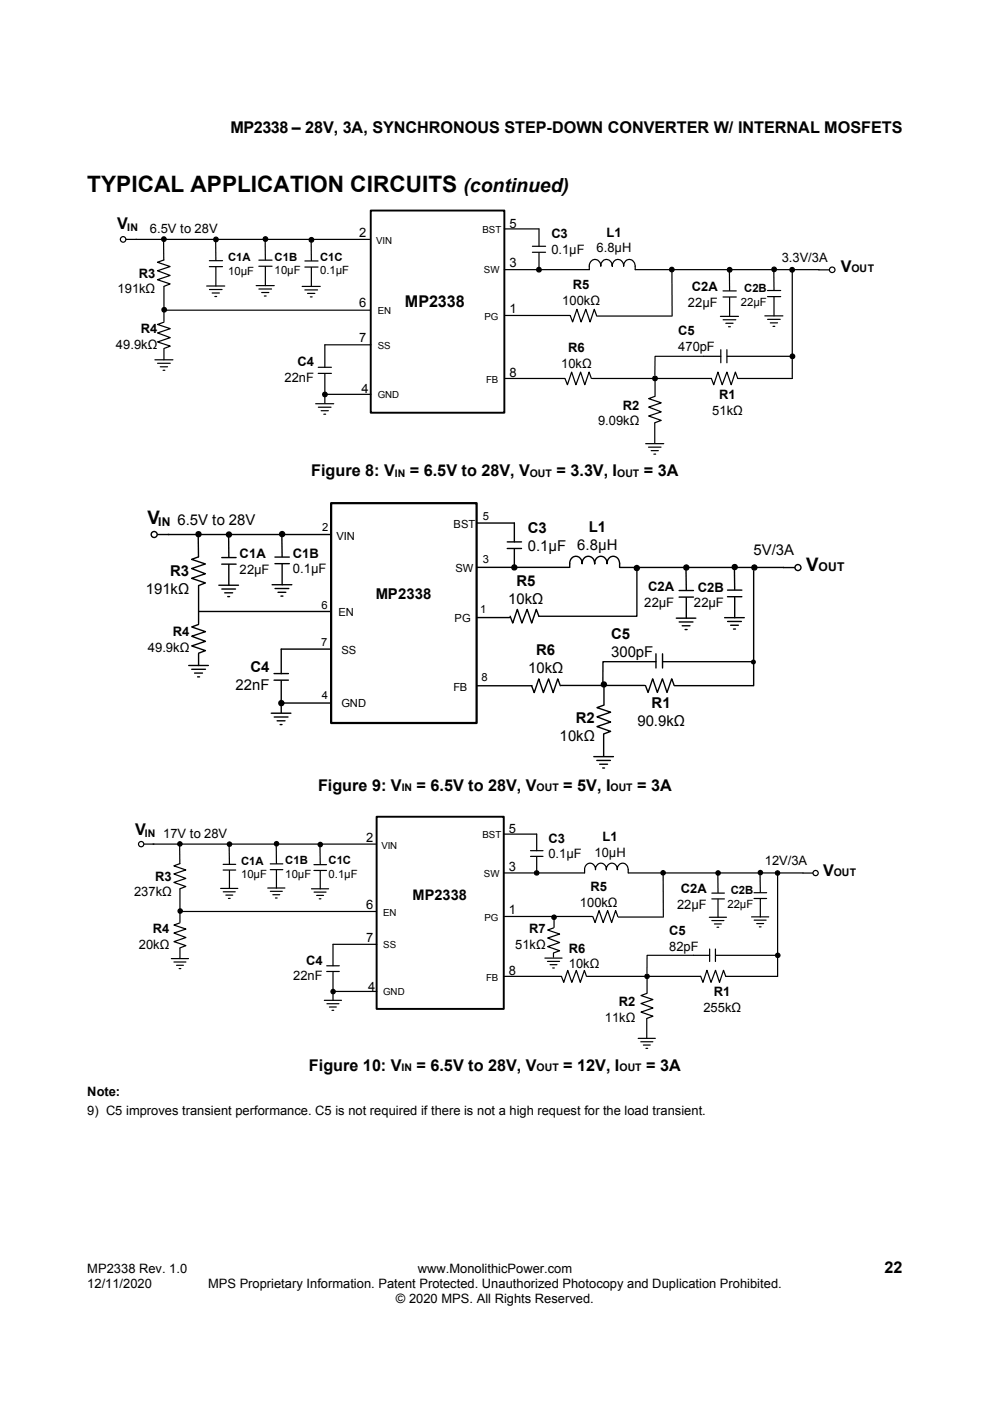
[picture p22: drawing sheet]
<svg xmlns="http://www.w3.org/2000/svg" width="210mm" height="297mm" viewBox="0 0 210 297" stroke-linecap="round" stroke-linejoin="round" font-family="sans-serif">
<defs><g id="words">
<text font-size="4.8" x="18.5" y="40.8">TYPICAL APPLICATION CIRCUITS</text>
<text font-size="4.1" x="98.3" y="40.8">(continued)</text>
<g font-size="4">
<text x="31.3" y="111.1">V</text>
<text x="171" y="121">V</text>
</g>
<g font-size="3.4">
<text x="48.9" y="28.2">MP2338 – 28V, 3A, SYNCHRONOUS STEP-DOWN CONVERTER W/ INTERNAL MOSFETS</text>
<text x="24.8" y="48.6">V</text>
<text x="178.3" y="57.7">V</text>
<text x="85.9" y="65.1">MP2338</text>
<text x="66" y="101">Figure 8: V</text>
<text x="86.9" y="101">= 6.5V to 28V, V</text>
<text x="118" y="101">= 3.3V, I</text>
<text x="136.6" y="101">= 3A</text>
<text x="67.5" y="167.6">Figure 9: V</text>
<text x="88.4" y="167.6">= 6.5V to 28V, V</text>
<text x="119.5" y="167.6">= 5V, I</text>
<text x="135.1" y="167.6">= 3A</text>
<text x="28.7" y="177">V</text>
<text x="174.6" y="185.7">V</text>
<text x="65.5" y="227">Figure 10: V</text>
<text x="88.4" y="227">= 6.5V to 28V, V</text>
<text x="119.5" y="227">= 12V, I</text>
<text x="137.1" y="227">= 3A</text>
<text x="187.6" y="269.9">22</text>
</g>
<g font-size="3.2">
<text x="37.6" y="111.3">6.5V to 28V</text>
<text x="112" y="113">C3</text>
<text x="124.9" y="112.8">L1</text>
<text x="112" y="116.8">0.1μF</text>
<text x="122.4" y="116.6">6.8μH</text>
<text x="159.8" y="117.8">5V/3A</text>
<text x="30.9" y="125.9">191kΩ</text>
<text x="36.1" y="122.1">R3</text>
<text x="109.5" y="124.2">R5</text>
<text x="79.7" y="127.1">MP2338</text>
<text x="107.8" y="128">10kΩ</text>
<text x="129.6" y="135.4">C5</text>
<text x="53.1" y="142.6">C4</text>
<text x="112" y="142.7">10kΩ</text>
<text x="113.7" y="138.9">R6</text>
<text x="129.6" y="139.2">300pF</text>
<text x="50" y="146.4">22nF</text>
<text x="122.1" y="153.3">R2</text>
<text x="135.2" y="153.9">90.9kΩ</text>
<text x="138.2" y="150.1">R1</text>
<text x="118.7" y="157.1">10kΩ</text>
</g>
<text font-size="3.1" x="87.5" y="190.7">MP2338</text>
<g font-size="2.8">
<text x="50.8" y="118.3">C1A</text>
<text x="62.1" y="118.2">C1B</text>
<text x="50.8" y="121.6">22μF</text>
<text x="62.1" y="121.5">0.1μF</text>
<text x="137.5" y="125.4">C2A</text>
<text x="148" y="125.5">C2B</text>
<text x="136.7" y="128.7">22μF</text>
<text x="147.2" y="128.8">22μF</text>
<text x="36.7" y="134.8">R4</text>
<text x="31.3" y="138.2">49.9kΩ</text>
</g>
<g font-size="2.7">
<text x="31.8" y="49.4">6.5V to 28V</text>
<text x="76.2" y="50.3">2</text>
<text x="108" y="48.3">5</text>
<text x="116.9" y="50.5">C3</text>
<text x="116.9" y="53.8">0.1μF</text>
<text x="126.5" y="53.5">6.8μH</text>
<text x="128.6" y="50.2">L1</text>
<text x="29.4" y="58.9">R3</text>
<text x="108" y="56.7">3</text>
<text x="165.8" y="55.6">3.3V/3A</text>
<text x="24.9" y="62.2">191kΩ</text>
<text x="76.2" y="65.1">6</text>
<text x="119.3" y="64.6">100kΩ</text>
<text x="121.5" y="61.3">R5</text>
<text x="145.9" y="65.1">22μF</text>
<text x="146.7" y="61.8">C2A</text>
<text x="29.9" y="70.7">R4</text>
<text x="108" y="66.3">1</text>
<text x="143.8" y="71.1">C5</text>
<text x="24.6" y="74">49.9kΩ</text>
<text x="63.1" y="77.7">C4</text>
<text x="76.2" y="72.5">7</text>
<text x="119" y="77.9">10kΩ</text>
<text x="120.5" y="74.6">R6</text>
<text x="143.8" y="74.4">470pF</text>
<text x="60.3" y="81">22nF</text>
<text x="76.7" y="83.4">4</text>
<text x="108" y="79.9">8</text>
<text x="132.1" y="86.9">R2</text>
<text x="151.1" y="88">51kΩ</text>
<text x="152.5" y="84.7">R1</text>
<text x="126.9" y="90.2">9.09kΩ</text>
<text x="34.6" y="177.8">17V to 28V</text>
<text x="77.6" y="178.5">2</text>
<text x="107.9" y="176.7">5</text>
<text x="116.3" y="178.7">C3</text>
<text x="127.8" y="178.4">L1</text>
<text x="107.9" y="184.7">3</text>
<text x="116.3" y="182">0.1μF</text>
<text x="126.1" y="181.7">10μH</text>
<text x="162.2" y="183.4">12V/3A</text>
<text x="28.4" y="190">237kΩ</text>
<text x="32.9" y="186.7">R3</text>
<text x="125.2" y="189">R5</text>
<text x="144.4" y="189.4">C2A</text>
<text x="32.4" y="197.9">R4</text>
<text x="77.6" y="192.6">6</text>
<text x="107.9" y="193.8">1</text>
<text x="112.2" y="197.9">R7</text>
<text x="123" y="192.3">100kΩ</text>
<text x="143.6" y="192.7">22μF</text>
<text x="29.5" y="201.2">20kΩ</text>
<text x="77.6" y="199.7">7</text>
<text x="109.3" y="201.2">51kΩ</text>
<text x="120.7" y="202">R6</text>
<text x="141.9" y="198.3">C5</text>
<text x="141.9" y="201.6">82pF</text>
<text x="62.2" y="207.8">22nF</text>
<text x="65" y="204.5">C4</text>
<text x="107.9" y="206.7">8</text>
<text x="120.7" y="205.3">10kΩ</text>
<text x="78.1" y="210">4</text>
<text x="131.3" y="213.3">R2</text>
<text x="149.2" y="214.5">255kΩ</text>
<text x="151.4" y="211.2">R1</text>
<text x="128.3" y="216.6">11kΩ</text>
<text x="18.5" y="232.3">Note:</text>
<text x="18.5" y="236.5">9) C5 improves transient performance. C5 is not required if there is not a high request for the load transient.</text>
<text x="18.5" y="269.9">MP2338 Rev. 1.0</text>
<text x="88.6" y="269.9">www.MonolithicPower.com</text>
<text x="18.5" y="273.2">12/11/2020</text>
<text x="44.1" y="273.2">MPS Proprietary Information. Patent Protected. Unauthorized Photocopy and Duplication Prohibited.</text>
<text x="84" y="276.3">© 2020 MPS. All Rights Reserved.</text>
</g>
<g font-size="2.6">
<text x="33.5" y="111.5">IN</text>
<text x="173.6" y="121">OUT</text>
</g>
<g font-size="2.4">
<text x="48.4" y="55.4">C1A</text>
<text x="48.4" y="58.3">10μF</text>
<text x="58.3" y="55.3">C1B</text>
<text x="58.3" y="58.2">10μF</text>
<text x="67.9" y="55.3">C1C</text>
<text x="67.9" y="58.2">0.1μF</text>
<text x="157.1" y="64.9">22μF</text>
<text x="157.8" y="62">C2B</text>
<text x="68.3" y="112.5">2</text>
<text x="96.2" y="111.9">BST</text>
<text x="102.4" y="110.3">5</text>
<text x="71.4" y="114.4">VIN</text>
<text x="102.4" y="119.5">3</text>
<text x="96.6" y="121.2">SW</text>
<text x="68.2" y="129.1">6</text>
<text x="71.8" y="130.6">EN</text>
<text x="96.4" y="131.9">PG</text>
<text x="101.8" y="129.9">1</text>
<text x="68.1" y="136.9">7</text>
<text x="72.4" y="138.6">SS</text>
<text x="68.2" y="148.3">4</text>
<text x="72.4" y="149.9">GND</text>
<text x="96.2" y="146.5">FB</text>
<text x="102.1" y="144.4">8</text>
<text x="51.1" y="183.3">C1A</text>
<text x="60.5" y="183.3">C1B</text>
<text x="69.7" y="183.3">C1C</text>
<text x="51.1" y="186.2">10μF</text>
<text x="60.5" y="186.1">10μF</text>
<text x="69.7" y="186.1">0.1μF</text>
<text x="155" y="189.6">C2B</text>
<text x="154.3" y="192.5">22μF</text>
</g>
<g font-size="2.2">
<text x="26.9" y="49.1">IN</text>
<text x="180.6" y="57.7">OUT</text>
<text x="83.8" y="101.2">IN</text>
<text x="112.4" y="101.2">OUT</text>
<text x="130.9" y="101.2">OUT</text>
<text x="85.2" y="167.8">IN</text>
<text x="113.8" y="167.8">OUT</text>
<text x="129.5" y="167.8">OUT</text>
<text x="30.7" y="177.4">IN</text>
<text x="176.8" y="185.7">OUT</text>
<text x="85.2" y="227.1">IN</text>
<text x="113.8" y="227.1">OUT</text>
<text x="131.4" y="227.1">OUT</text>
</g>
<g font-size="2.1">
<text x="79.8" y="51.7">VIN</text>
<text x="102.3" y="49.4">BST</text>
<text x="102.6" y="58">SW</text>
<text x="80.1" y="66.7">EN</text>
<text x="102.7" y="67.8">PG</text>
<text x="80.1" y="73.9">SS</text>
<text x="103.1" y="81.2">FB</text>
<text x="80.1" y="84.3">GND</text>
<text x="80.9" y="179.9">VIN</text>
<text x="102.3" y="177.7">BST</text>
<text x="102.6" y="185.9">SW</text>
<text x="81.3" y="194.1">EN</text>
<text x="102.8" y="195.2">PG</text>
<text x="81.3" y="201">SS</text>
<text x="103.1" y="207.9">FB</text>
<text x="81.3" y="210.9">GND</text>
</g>
</g></defs>
<path d="M78.6 44.6h28.4v42.9h-28.4z" fill="none" stroke="#000" stroke-width=".41"/>
<g fill="none" stroke="#000" stroke-width=".26">
<path d="M28.8 50.8h49.6M44.4 55.3h2.8M44.4 56.5h2.8M45.7 50.8l.1 4.4M45.8 56.6v4"/>
<circle cx="45.8" cy="50.8" r=".5"/>
</g>
<circle cx="45.8" cy="50.8" r=".5" fill="#000"/>
<circle cx="26.1" cy="50.8" r=".58" fill="#fff"/>
<g fill="none" stroke="#000" stroke-width=".26">
<path d="M26.7 50.8h2.3M107 48.5h7.3v3.7M107 57.2h18a1.56 1.56 0 0 1 1.4-2.2 1.32 1.32 0 0 1 1 1.5 1.24 1.24 0 0 1 1.2-1.5 1.24 1.24 0 0 1 1.3 1.5 1.22 1.22 0 0 1 1.2-1.5 1.22 1.22 0 0 1 1.2 1.5 1.24 1.24 0 0 1 1.2-1.5 1.24 1.24 0 0 1 1.2 1.5v.7h39M112.9 52.2h2.8M112.9 53.5h2.8M114.3 53.6v3.6M154.7 57.2v4.4M168 57.2v23M34.9 65.8h43.6M43.8 60.6h3.9M44.4 61.4h2.7M45 62.1h1.5"/>
<path d="M45.6 62.9h.4M67.5 77.9h2.8M67.5 79.2h2.8M68.9 79.2v6.3M78.7 73.1h-9.8v4.8M107.1 66.9h13.8M152.8 67.1h3.8M153.4 61.7h2.8M153.4 63h2.8M153.4 67.8h2.7M153.9 68.5h1.6M154.5 69.3h.4"/>
<path d="M154.7 63.1v4M67 85.6h3.8M67.5 86.3h2.7M68.1 87.1h1.5M68.7 87.8h.4M68.9 83.6h9.8M125.6 80.2h25.2"/>
<circle cx="26.1" cy="50.8" r=".58"/>
<circle cx="114.3" cy="57.2" r=".5"/>
<circle cx="154.8" cy="57.2" r=".5"/>
<circle cx="168" cy="57.2" r=".49"/>
<circle cx="68.9" cy="83.6" r=".5"/>
</g>
<g fill="#000">
<circle cx="114.3" cy="57.2" r=".5"/>
<circle cx="154.8" cy="57.2" r=".5"/>
<circle cx="168" cy="57.2" r=".49"/>
<circle cx="68.9" cy="83.6" r=".5"/>
</g>
<circle cx="176.5" cy="57.2" r=".59" fill="#fff"/>
<g fill="none" stroke="#000" stroke-width=".26">
<path d="M34.7 50.7l.1 4.4-1.4 .5 2.7 .9-2.7 .9 2.7 1-2.7 .9 2.7 .9-1.3 .5M54.9 55.2h2.8M54.9 56.5h2.8M56.2 50.7l.1 4.4M56.3 56.5v4.1M64.7 55.3h2.8M64.7 56.6h2.8M66 50.8v4.4M66 56.7v4M142.5 57.3l.1 9.6M164.1 57.1l.1 4.4M173.6 57.2h2.3"/>
<path d="M32.9 76.3h3.8M33.4 77h2.7M34 77.8h1.5M34.6 78.5h.4M34.8 60.8v7.3M34.8 68.3l-1.4 .5 2.7 .9-2.7 .9 2.7 1-2.7 .9 2.7 .9-1.3 .5M34.8 74v2.3M54.3 60.6h3.9M54.9 61.3h2.7M55.5 62h1.5M56.1 62.8h.4M64.1 60.7h3.8"/>
<path d="M64.7 61.5h2.7M65.2 62.2h1.6M65.8 62.9h.4M120.9 66.9l.6 1.4 .9-2.7 .9 2.7 .9-2.7 1 2.7 .8-2.7 .5 1.3M126.6 67h16M149.2 75.5h3.7M152.9 74.1v2.8M154.2 74.1v2.8M154.2 75.5h13.9M162.2 67h3.9M162.8 61.6h2.8M162.8 62.9h2.8"/>
<path d="M162.8 67.7h2.7M163.4 68.5h1.5M164 69.2h.3M164.2 63v4M107.1 80.2h12.7M119.8 80.2l.6 1.4 .8-2.7 1 2.7 .9-2.7 .9 2.7 .9-2.7 .5 1.3M136.9 94.1h3.9M137.5 94.8h2.7M138.1 95.5h1.5M138.7 96.3h.4M138.9 89.7v4.2M138.9 84l-1.3 .5 2.7 .9-2.7 .9 2.7 1-2.7 .9 2.7 .9-1.4 .5"/>
<path d="M138.9 80.5v3.4M150.9 80.2l.5 1.4 .9-2.7 .9 2.7 1-2.7 .9 2.7 .9-2.7 .5 1.3h11.5"/>
<circle cx="34.8" cy="50.7" r=".5"/>
<circle cx="56.3" cy="50.7" r=".49"/>
<circle cx="66.1" cy="50.9" r=".49"/>
<circle cx="142.5" cy="57.2" r=".5"/>
<circle cx="164.2" cy="57.1" r=".5"/>
<circle cx="176.5" cy="57.2" r=".59"/>
<circle cx="34.8" cy="65.7" r=".49"/>
<circle cx="168.1" cy="75.6" r=".5"/>
<circle cx="138.9" cy="80.2" r=".49"/>
</g>
<g fill="#000">
<circle cx="34.8" cy="50.7" r=".5"/>
<circle cx="56.3" cy="50.7" r=".49"/>
<circle cx="66.1" cy="50.9" r=".49"/>
<circle cx="142.5" cy="57.2" r=".5"/>
<circle cx="164.2" cy="57.1" r=".5"/>
<circle cx="34.8" cy="65.7" r=".49"/>
<circle cx="168.1" cy="75.6" r=".5"/>
<circle cx="138.9" cy="80.2" r=".49"/>
<circle cx="48.6" cy="113.3" r=".54"/>
</g>
<path d="M149.2 75.5h-10.3v4" fill="none" stroke="#000" stroke-width=".25"/>
<path d="M70.2 106.7h30.9v46.6h-30.9z" fill="none" stroke="#000" stroke-width=".47"/>
<g fill="none" stroke="#000" stroke-width=".3">
<path d="M35.7 113.3h34.3M47 118.2h3.1M47 119.6h3.1M48.5 113.3v4.8M48.5 119.7v4.4"/>
<circle cx="48.6" cy="113.3" r=".54"/>
</g>
<circle cx="32.7" cy="113.3" r=".64" fill="#fff"/>
<g fill="none" stroke="#000" stroke-width=".3">
<path d="M33.3 113.3h2.6M101.1 110.9h8v4M107.6 114.9h3M107.6 116.3h3M109.1 116.4v3.9M42.1 129.6h28M46.4 124.1h4.2M47.1 124.9h2.9M47.7 125.7h1.6M48.3 126.5h.4M70.3 137.6h-10.7v5.2M101.1 120.3h19.6"/>
<path d="M101.3 130.9h6.8M120.8 120.3v-.8a1.34 1.34 0 0 1 1.4-1.6 1.34 1.34 0 0 1 1.3 1.6 1.35 1.35 0 0 1 1.3-1.6 1.35 1.35 0 0 1 1.3 1.6 1.34 1.34 0 0 1 1.3-1.6 1.34 1.34 0 0 1 1.4 1.6 1.35 1.35 0 0 1 1.3-1.6 1.35 1.35 0 0 1 1.3 1.6v.8M131.5 120.3h34.7M143.4 131.1h4.2M144 125.2h3.1M144 126.6h3.1M144.1 131.9h2.9M144.7 132.7h1.6M145.3 133.5h.4M145.5 120.3l.1 4.8M145.6 126.7v4.4M159.9 121v24.4"/>
<path d="M57.5 151.2h4.2M58.1 142.8h3.1M58.1 144.2h3.1M58.2 152h2.9M58.8 152.8h1.7M59.4 153.6h.4M59.6 149.1h10.7M59.6 144.3v6.8M119 145.3h17.8"/>
<circle cx="32.7" cy="113.3" r=".64"/>
<circle cx="109.1" cy="120.3" r=".54"/>
<circle cx="145.6" cy="120.3" r=".54"/>
<circle cx="160" cy="120.3" r=".54"/>
<circle cx="59.7" cy="149.1" r=".54"/>
</g>
<g fill="#000">
<circle cx="109.1" cy="120.3" r=".54"/>
<circle cx="145.6" cy="120.3" r=".54"/>
<circle cx="160" cy="120.3" r=".54"/>
<circle cx="59.7" cy="149.1" r=".54"/>
</g>
<circle cx="169.2" cy="120.3" r=".63" fill="#fff"/>
<g fill="none" stroke="#000" stroke-width=".3">
<path d="M42 113.3l.1 4.8-1.5 .5 3 1-3 .9 3 1.1-3 1 3 1-1.5 .6M58.3 118.1h3.1M58.3 119.5h3.1M59.8 113.2v4.8M59.8 119.6v4.4M42.1 132.4l-1.4 .5 2.9 1-2.9 1 2.9 1.1-2.9 .9 2.9 1-1.5 .6M42.1 124.3v7.9M42.1 138.6v2.5M57.7 124h4.2M58.3 124.8h3M59 125.6h1.6M59.6 126.4h.4"/>
<path d="M108.2 130.7l.6 1.4 .9-2.9 1 2.9 1.1-2.9 1 2.9 .9-2.9 .6 1.5M139.1 138.6v3M140.5 138.6v3M153.7 131h4.2M154.3 125.1h3.1M154.3 126.5h3.1M154.3 131.8h2.9M155 132.6h1.6M155.6 133.4h.4M155.8 120.2v4.8M155.8 126.6v4.4M166.1 120.3h2.5"/>
<path d="M40 141.1h4.2M40.7 141.9h2.9M41.3 142.7h1.6M41.9 143.5h.4M101.3 145.4h11.5M112.8 145.4l.5 1.5 1-3 1 3 1.1-3 .9 3 1-3 .6 1.5M128 155.6v4.7M128.1 149.5l-1.5 .5 2.9 1-2.9 1 2.9 1.1-2.9 1 2.9 1-1.4 .5M128.1 145.7v3.7M136.9 145.4l.6 1.4 .9-2.9 1 2.9 1.1-2.9 1 2.9 1-2.9 .5 1.5M143.1 145.4h16.6M125.9 160.4h4.2"/>
<path d="M126.6 161.2h2.9M127.2 162h1.7M127.8 162.8h.4"/>
<circle cx="42.1" cy="113.3" r=".54"/>
<circle cx="59.8" cy="113.2" r=".54"/>
<circle cx="135.1" cy="120.4" r=".54"/>
<circle cx="155.8" cy="120.2" r=".54"/>
<circle cx="169.2" cy="120.3" r=".63"/>
<circle cx="128.1" cy="145.1" r=".54"/>
</g>
<g fill="#000">
<circle cx="42.1" cy="113.3" r=".54"/>
<circle cx="59.8" cy="113.2" r=".54"/>
<circle cx="135.1" cy="120.4" r=".54"/>
<circle cx="155.8" cy="120.2" r=".54"/>
<circle cx="128.1" cy="145.1" r=".54"/>
<circle cx="159.8" cy="140.4" r=".53"/>
<circle cx="48.7" cy="179" r=".47"/>
</g>
<path d="M135.1 120.3v10.4h-20.8M139.1 140.3h-11.2v4.3M140.5 140.3h19.4" fill="none" stroke="#000" stroke-width=".28"/>
<path d="M79.9 173.2h26.9v40.7h-26.9z" fill="none" stroke="#000" stroke-width=".41"/>
<g fill="none" stroke="#000" stroke-width=".26">
<path d="M32.5 179h47.2M48.6 179l.1 4.2M47.3 183.3h2.7M47.3 184.5h2.7M48.7 184.6v3.8"/>
<circle cx="48.7" cy="179" r=".47"/>
</g>
<circle cx="29.9" cy="179" r=".56" fill="#fff"/>
<g fill="none" stroke="#000" stroke-width=".26">
<path d="M30.5 179h2.2M106.8 176.8h7v3.6M38.4 193.3h41.3M46.8 188.4h3.6M47.3 189.1h2.6M47.9 189.8h1.5M48.5 190.5h.3M106.8 185.1h17.2a1.56 1.56 0 0 1 1.1-2.1 1.28 1.28 0 0 1 1.2 1.4 1.17 1.17 0 0 1 1.2-1.4 1.17 1.17 0 0 1 1.1 1.4 1.17 1.17 0 0 1 1.2-1.4 1.17 1.17 0 0 1 1.1 1.4 1.18 1.18 0 0 1 1.2-1.4 1.18 1.18 0 0 1 1.1 1.4v.7h37.1M107 194.3h18.6M112.5 180.4h2.7M112.5 181.6h2.7M113.8 181.6v3.5"/>
<path d="M150.5 194.5h3.6M151 189.4h2.6M151 190.6h2.6M151 195.2h2.5M151.5 195.9h1.5M152.1 196.6h.3M152.3 185.1v4.2M152.3 190.7v3.8M164.9 185.1v21.9M68.8 212.1h3.6M69.3 204.8h2.7M69.3 206h2.7"/>
<path d="M69.3 212.8h2.6M69.9 213.5h1.4M70.4 214.2h.4M70.6 210.2h9.3M70.6 206.1v5.9M79.9 200.2h-9.3v4.6M124.6 207h24"/>
<circle cx="29.9" cy="179" r=".56"/>
<circle cx="113.8" cy="185.1" r=".47"/>
<circle cx="152.3" cy="185.1" r=".47"/>
<circle cx="164.9" cy="185.1" r=".46"/>
<circle cx="70.7" cy="210.2" r=".47"/>
</g>
<g fill="#000">
<circle cx="113.8" cy="185.1" r=".47"/>
<circle cx="152.3" cy="185.1" r=".47"/>
<circle cx="164.9" cy="185.1" r=".46"/>
<circle cx="70.7" cy="210.2" r=".47"/>
</g>
<circle cx="173" cy="185.1" r=".55" fill="#fff"/>
<g fill="none" stroke="#000" stroke-width=".26">
<path d="M38.1 178.9v4.2l-1.2 .5 2.5 .8-2.5 .9 2.5 .9-2.5 .9 2.5 .9-1.3 .4M58.6 178.9v4.2M67.9 179v4.2M38.2 195.7l-1.3 .4 2.5 .9-2.5 .8 2.5 1-2.5 .8 2.5 .9-1.2 .5M38.2 188.5v7M56.8 188.3h3.6M57.3 183.2h2.7M57.3 184.4h2.7M57.3 189h2.6M57.9 189.7h1.4M58.4 190.4h.4M58.6 184.5v3.8"/>
<path d="M66.1 188.4h3.6M66.6 183.3h2.7M66.6 184.6h2.7M66.6 189.1h2.6M67.2 189.8h1.4M67.7 190.6h.4M67.9 184.6v3.8M117.4 196.7l-1.2 .5 2.5 .8-2.5 .9 2.5 .9-2.5 .9 2.5 .9-1.3 .4M117.5 194.7v1.9M125.7 194.3l.5 1.3 .9-2.5 .8 2.5 1-2.5 .8 2.5 .9-2.5 .4 1.2M131.2 194.4h9.5M140.7 185.1v9.2"/>
<path d="M159.4 194.4h3.6M159.9 189.3h2.7M159.9 190.5h2.7M160 195.1h2.5M160.5 195.8h1.5M161.1 196.5h.3M161.2 185l.1 4.2M161.3 190.6v3.8M170.2 185.1h2.2M36.3 203.2h3.7M36.9 204h2.5M37.4 204.7h1.5"/>
<path d="M38 205.4h.4M38.2 201.1v2.1M107 207h12M115.6 203.1h3.6M116.1 203.8h2.6M116.7 204.5h1.4M117.2 205.2h.4M117.4 202.1v.8M119.1 207l.5 1.3 .8-2.6 .9 2.6 .9-2.6 .9 2.6 .9-2.6 .4 1.3M137.2 216v4M137.2 210.6l-1.2 .5 2.5 .8-2.5 .9 2.5 .9-2.5 .9 2.5 .9-1.3 .4M137.2 207.2v3.3"/>
<path d="M147.1 202.5h3.4M148.6 207l.5 1.3 .8-2.6 .9 2.6 1-2.6 .8 2.6 .9-2.6 .4 1.3h11M150.5 201.2v2.7M151.7 201.2v2.7M151.8 202.5h13.2M135.4 220.2h3.6M135.9 220.9h2.6M136.5 221.6h1.4M137 222.3h.4"/>
<circle cx="38.2" cy="178.9" r=".47"/>
<circle cx="58.7" cy="178.9" r=".46"/>
<circle cx="67.9" cy="179.1" r=".47"/>
<circle cx="38.2" cy="193.2" r=".47"/>
<circle cx="117.5" cy="194.5" r=".47"/>
<circle cx="140.7" cy="185.1" r=".46"/>
<circle cx="161.3" cy="185" r=".46"/>
<circle cx="173" cy="185.1" r=".55"/>
<circle cx="137.2" cy="207" r=".46"/>
<circle cx="165" cy="202.6" r=".47"/>
</g>
<g fill="#000">
<circle cx="38.2" cy="178.9" r=".47"/>
<circle cx="58.7" cy="178.9" r=".46"/>
<circle cx="67.9" cy="179.1" r=".47"/>
<circle cx="38.2" cy="193.2" r=".47"/>
<circle cx="117.5" cy="194.5" r=".47"/>
<circle cx="140.7" cy="185.1" r=".46"/>
<circle cx="161.3" cy="185" r=".46"/>
<circle cx="137.2" cy="207" r=".46"/>
<circle cx="165" cy="202.6" r=".47"/>
</g>
<path d="M147.1 202.5h-9.9v3.9" fill="none" stroke="#000" stroke-width=".25"/>
<use href="#words"/>
</svg>
